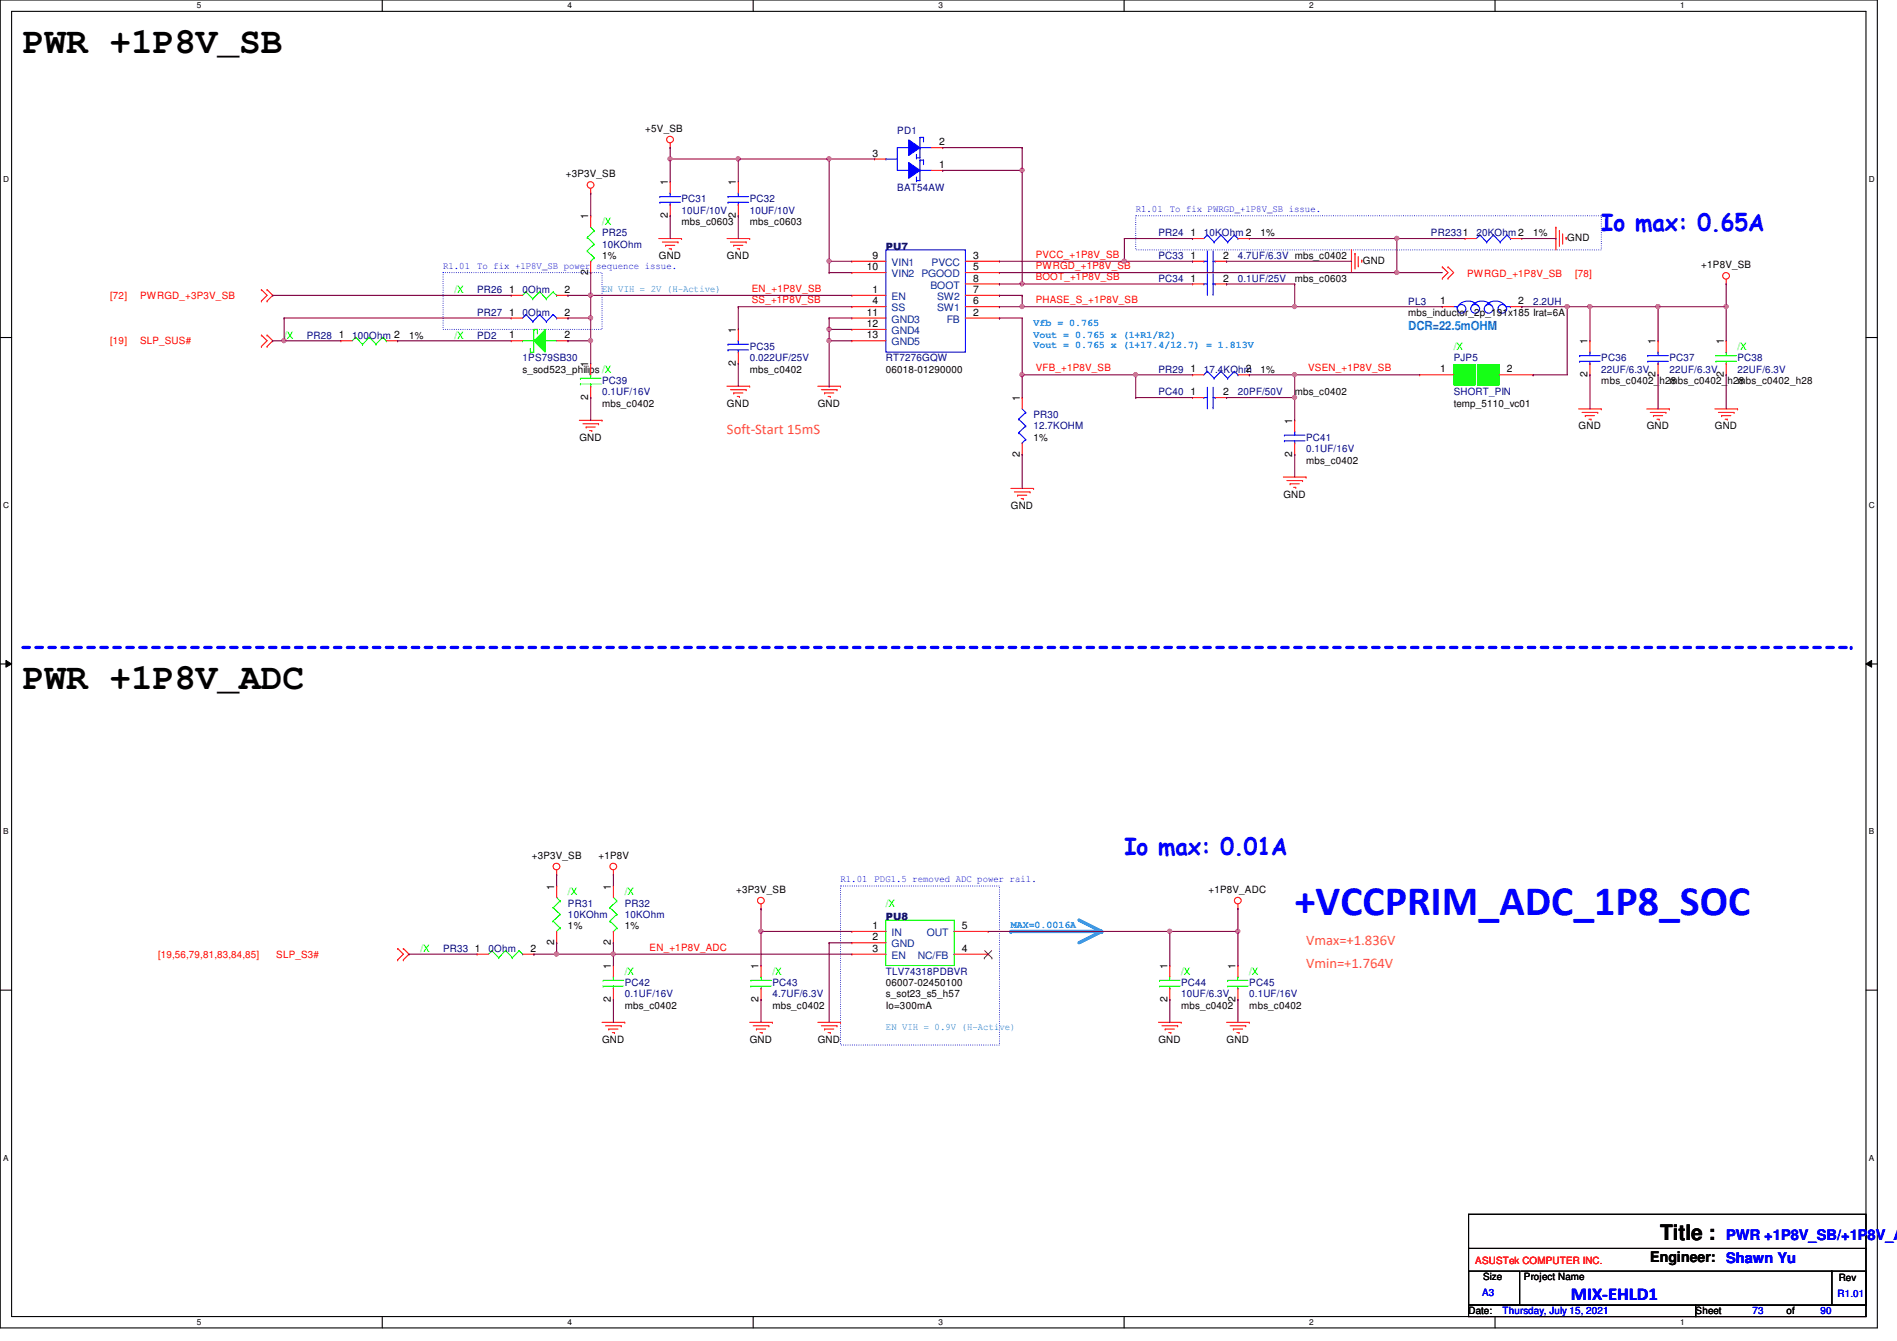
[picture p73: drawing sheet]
<svg xmlns="http://www.w3.org/2000/svg" width="297mm" height="210mm" viewBox="0 0 297 210" stroke-linecap="round" stroke-linejoin="round" font-family="sans-serif">
<defs><g id="words">
<text font-size="6.6" fill="#00f" x="202.7" y="143.2">+VCCPRIM_ADC_1P8_SOC</text>
<g font-size="5.7">
<text x="3.6" y="8.3">PWR +1P8V_SB</text>
<text x="3.6" y="107.8">PWR +1P8V_ADC</text>
</g>
<g font-size="3.7" fill="#00f">
<text x="250.7" y="36.1">Io max: 0.65A</text>
<text x="176.1" y="133.9">Io max: 0.01A</text>
</g>
<text font-size="3.3" x="260" y="194.1">Title :</text>
<text font-size="2.8" fill="#00f" x="246" y="203.5">MIX-EHLD1</text>
<g font-size="2.3" fill="#ff8000">
<text x="113.8" y="67.9">Soft-Start 15mS</text>
<text x="204.5" y="148">Vmax=+1.836V</text>
<text x="204.5" y="151.5">Vmin=+1.764V</text>
</g>
<text font-size="2.3" x="258.4" y="197.5">Engineer:</text>
<g font-size="2.3" fill="#00f">
<text x="270.3" y="194.1">PWR +1P8V_SB/+1P8V_A</text>
<text x="270.3" y="197.7">Shawn Yu</text>
</g>
<text font-size="1.9" fill="#0080c0" x="220.5" y="51.6">DCR=22.5mOHM</text>
<g font-size="1.6">
<text x="101" y="20.7">+5V_SB</text>
<text x="147.1" y="22.7">2</text>
<text x="88.6" y="27.8">+3P3V_SB</text>
<text x="104.6" y="29" transform="rotate(-90 104.6 29)">1</text>
<text x="115.2" y="29" transform="rotate(-90 115.2 29)">1</text>
<text x="136.6" y="24.5">3</text>
<text x="147.1" y="26.3">1</text>
<text x="92.1" y="34.3" transform="rotate(-90 92.1 34.3)">1</text>
<text x="104.6" y="34.1" transform="rotate(-90 104.6 34.1)">2</text>
<text x="106.7" y="35.2">mbs_c0603</text>
<text x="115.2" y="34.1" transform="rotate(-90 115.2 34.1)">2</text>
<text x="117.4" y="35.2">mbs_c0603</text>
<text x="94.3" y="40.6">1%</text>
<text x="103.2" y="40.6">GND</text>
<text x="113.8" y="40.6">GND</text>
<text x="136.6" y="40.5">9</text>
<text x="152.4" y="40.5">3</text>
<text x="186.4" y="37">1</text>
<text x="186.4" y="40.5">1</text>
<text x="191.5" y="40.5">2</text>
<text x="197.4" y="37">1%</text>
<text x="213.4" y="41.3">GND</text>
<text x="240.1" y="37">1%</text>
<text x="245.4" y="37.7">GND</text>
<text x="266.4" y="42">+1P8V_SB</text>
<text x="79.7" y="45.8">1</text>
<text x="88.4" y="45.8">2</text>
<text x="92.1" y="43" transform="rotate(-90 92.1 43)">2</text>
<text x="135.7" y="42.3">10</text>
<text x="136.6" y="45.8">1</text>
<text x="136.6" y="47.6">4</text>
<text x="152.4" y="42.3">5</text>
<text x="152.4" y="47.6">6</text>
<text x="152.4" y="45.8">7</text>
<text x="152.4" y="44.1">8</text>
<text x="186.4" y="44.1">1</text>
<text x="191.5" y="44.1">2</text>
<text x="202.7" y="44.1">mbs_c0603</text>
<text x="225.5" y="47.6">1</text>
<text x="237.7" y="47.6">2</text>
<text x="53" y="53">1</text>
<text x="64" y="53">1%</text>
<text x="79.7" y="53">1</text>
<text x="79.7" y="49.4">1</text>
<text x="88.4" y="53">2</text>
<text x="88.4" y="49.4">2</text>
<text x="115.2" y="52.1" transform="rotate(-90 115.2 52.1)">1</text>
<text x="135.7" y="49.4">11</text>
<text x="135.7" y="51.2">12</text>
<text x="135.7" y="53">13</text>
<text x="152.4" y="49.4">2</text>
<text x="220.5" y="49.4">mbs_inductor_2p_191x185 Irat=6A</text>
<text x="248.6" y="53.9" transform="rotate(-90 248.6 53.9)">1</text>
<text x="259.2" y="53.9" transform="rotate(-90 259.2 53.9)">1</text>
<text x="269.9" y="53.9" transform="rotate(-90 269.9 53.9)">1</text>
<text x="81.8" y="58.3">s_sod523_philips /X</text>
<text x="92.1" y="57.4" transform="rotate(-90 92.1 57.4)">1</text>
<text x="115.2" y="57.2" transform="rotate(-90 115.2 57.2)">2</text>
<text x="117.4" y="58.3">mbs_c0402</text>
<text x="138.7" y="58.3">06018-01290000</text>
<text x="186.4" y="58.3">1</text>
<text x="195.1" y="58.3">2</text>
<text x="197.4" y="58.3">1%</text>
<text x="225.5" y="58.3">1</text>
<text x="236" y="58.3">2</text>
<text x="248.6" y="59" transform="rotate(-90 248.6 59)">2</text>
<text x="259.2" y="59" transform="rotate(-90 259.2 59)">2</text>
<text x="269.9" y="59" transform="rotate(-90 269.9 59)">2</text>
<text x="92.1" y="62.6" transform="rotate(-90 92.1 62.6)">2</text>
<text x="94.3" y="63.7">mbs_c0402</text>
<text x="113.8" y="63.7">GND</text>
<text x="128.1" y="63.7">GND</text>
<text x="159.7" y="62.8" transform="rotate(-90 159.7 62.8)">1</text>
<text x="186.4" y="61.8">1</text>
<text x="191.5" y="61.8">2</text>
<text x="202.7" y="61.9">mbs_c0402</text>
<text x="227.6" y="63.7">temp_5110_vc01</text>
<text x="250.7" y="60.1">mbs_c0402_h28</text>
<text x="261.4" y="60.1">mbs_c0402_h28</text>
<text x="272.1" y="60.1">mbs_c0402_h28</text>
<text x="90.7" y="69">GND</text>
<text x="159.7" y="71.5" transform="rotate(-90 159.7 71.5)">2</text>
<text x="161.8" y="69">1%</text>
<text x="202.3" y="71.5" transform="rotate(-90 202.3 71.5)">2</text>
<text x="202.3" y="66.3" transform="rotate(-90 202.3 66.3)">1</text>
<text x="247.2" y="67.2">GND</text>
<text x="257.8" y="67.2">GND</text>
<text x="268.5" y="67.2">GND</text>
<text x="201" y="77.9">GND</text>
<text x="204.5" y="72.6">mbs_c0402</text>
<text x="158.3" y="79.7">GND</text>
<text x="83.3" y="134.5">+3P3V_SB</text>
<text x="93.7" y="134.5">+1P8V</text>
<text x="86.8" y="139.2" transform="rotate(-90 86.8 139.2)">1</text>
<text x="95.7" y="139.2" transform="rotate(-90 95.7 139.2)">1</text>
<text x="115.3" y="139.8">+3P3V_SB</text>
<text x="189.2" y="139.8">+1P8V_ADC</text>
<text x="74.4" y="149">1</text>
<text x="83.1" y="149">2</text>
<text x="86.8" y="147.9" transform="rotate(-90 86.8 147.9)">2</text>
<text x="88.9" y="145.5">1%</text>
<text x="95.7" y="147.9" transform="rotate(-90 95.7 147.9)">2</text>
<text x="97.8" y="145.5">1%</text>
<text x="136.6" y="145.4">1</text>
<text x="136.6" y="147.2">2</text>
<text x="136.6" y="149">3</text>
<text x="150.6" y="149">4</text>
<text x="150.6" y="145.4">5</text>
<text x="95.7" y="151.7" transform="rotate(-90 95.7 151.7)">1</text>
<text x="118.8" y="151.7" transform="rotate(-90 118.8 151.7)">1</text>
<text x="138.7" y="154.3">06007-02450100</text>
<text x="182.8" y="151.7" transform="rotate(-90 182.8 151.7)">1</text>
<text x="193.5" y="151.7" transform="rotate(-90 193.5 151.7)">1</text>
<text x="95.7" y="156.8" transform="rotate(-90 95.7 156.8)">2</text>
<text x="97.8" y="157.9">mbs_c0402</text>
<text x="118.8" y="156.8" transform="rotate(-90 118.8 156.8)">2</text>
<text x="120.9" y="157.9">mbs_c0402</text>
<text x="138.7" y="156.1">s_sot23_s5_h57</text>
<text x="138.7" y="157.9">Io=300mA</text>
<text x="182.8" y="156.8" transform="rotate(-90 182.8 156.8)">2</text>
<text x="185" y="157.9">mbs_c0402</text>
<text x="193.5" y="156.8" transform="rotate(-90 193.5 156.8)">2</text>
<text x="195.6" y="157.9">mbs_c0402</text>
<text x="94.3" y="163.2">GND</text>
<text x="117.4" y="163.2">GND</text>
<text x="128.1" y="163.2">GND</text>
<text x="181.4" y="163.2">GND</text>
<text x="192.1" y="163.2">GND</text>
<text x="232.2" y="200.4">Size</text>
<text x="238.6" y="200.4">Project Name</text>
<text x="287.9" y="200.6">Rev</text>
<text x="230" y="205.7">Date:</text>
<text x="265.5" y="205.7">Sheet</text>
<text x="279.7" y="205.7">of</text>
</g>
<g font-size="1.6" fill="#000080">
<text x="140.5" y="21">PD1</text>
<text x="140.5" y="29.9">BAT54AW</text>
<text x="106.7" y="31.7">PC31</text>
<text x="106.7" y="33.4">10UF/10V</text>
<text x="117.4" y="31.7">PC32</text>
<text x="117.4" y="33.4">10UF/10V</text>
<text x="94.3" y="37">PR25</text>
<text x="94.3" y="38.8">10KOhm</text>
<text x="138.7" y="39.1">PU7</text>
<text x="181.4" y="37">PR24</text>
<text x="181.4" y="40.6">PC33</text>
<text x="188.5" y="37">10KOhm 2</text>
<text x="193.8" y="40.6">4.7UF/6.3V mbs_c0402</text>
<text x="224.1" y="37">PR2331</text>
<text x="231.2" y="37">20KOhm 2</text>
<text x="74.7" y="45.9">PR26</text>
<text x="81.8" y="45.9">0Ohm</text>
<text x="181.4" y="44.1">PC34</text>
<text x="193.8" y="44.1">0.1UF/25V</text>
<text x="220.5" y="47.7">PL3</text>
<text x="240.1" y="47.7">2.2UH</text>
<text x="48" y="53">PR28</text>
<text x="55.2" y="53">100Ohm 2</text>
<text x="74.7" y="53">PD2</text>
<text x="74.7" y="49.4">PR27</text>
<text x="81.8" y="49.4">0Ohm</text>
<text x="81.8" y="56.6">1PS79SB30</text>
<text x="117.4" y="54.8">PC35</text>
<text x="117.4" y="56.6">0.022UF/25V</text>
<text x="138.7" y="56.6">RT7276GQW</text>
<text x="181.4" y="58.3">PR29</text>
<text x="188.5" y="58.3">17.4KOhm</text>
<text x="227.6" y="56.6">PJP5</text>
<text x="250.7" y="56.6">PC36</text>
<text x="250.7" y="58.3">22UF/6.3V</text>
<text x="261.4" y="56.6">PC37</text>
<text x="261.4" y="58.3">22UF/6.3V</text>
<text x="272.1" y="56.6">PC38</text>
<text x="272.1" y="58.3">22UF/6.3V</text>
<text x="94.3" y="60.1">PC39</text>
<text x="94.3" y="61.9">0.1UF/16V</text>
<text x="161.8" y="65.4">PR30</text>
<text x="181.4" y="61.9">PC40</text>
<text x="193.8" y="61.9">20PF/50V</text>
<text x="227.6" y="61.9">SHORT_PIN</text>
<text x="161.8" y="67.2">12.7KOHM</text>
<text x="204.5" y="69">PC41</text>
<text x="204.5" y="70.8">0.1UF/16V</text>
<text x="88.9" y="141.9">PR31</text>
<text x="88.9" y="143.7">10KOhm</text>
<text x="97.8" y="141.9">PR32</text>
<text x="97.8" y="143.7">10KOhm</text>
<text x="138.7" y="144">PU8</text>
<text x="69.4" y="149">PR33</text>
<text x="76.5" y="149">0Ohm</text>
<text x="97.8" y="154.3">PC42</text>
<text x="120.9" y="154.3">PC43</text>
<text x="138.7" y="152.6">TLV74318PDBVR</text>
<text x="185" y="154.3">PC44</text>
<text x="195.6" y="154.3">PC45</text>
<text x="97.8" y="156.1">0.1UF/16V</text>
<text x="120.9" y="156.1">4.7UF/6.3V</text>
<text x="185" y="156.1">10UF/6.3V</text>
<text x="195.6" y="156.1">0.1UF/16V</text>
</g>
<g font-size="1.6" fill="#0f0">
<text x="94.3" y="35.2">/X</text>
<text x="71.2" y="45.9">/X</text>
<text x="44.5" y="53">/X</text>
<text x="71.2" y="53">/X</text>
<text x="227.6" y="54.8">/X</text>
<text x="272.1" y="54.8">/X</text>
<text x="88.9" y="140.1">/X</text>
<text x="97.8" y="140.1">/X</text>
<text x="138.7" y="141.9">/X</text>
<text x="65.8" y="149">/X</text>
<text x="97.8" y="152.6">/X</text>
<text x="120.9" y="152.6">/X</text>
<text x="185" y="152.6">/X</text>
<text x="195.6" y="152.6">/X</text>
</g>
<g font-size="1.6" fill="#00f">
<text x="177.8" y="33.2">R1.01</text>
<text x="183.2" y="33.2">To fix PWRGD_+1P8V_SB issue.</text>
<text x="69.4" y="42.1">R1.01</text>
<text x="74.7" y="42.1">To fix +1P8V_SB power sequence issue.</text>
<text x="131.6" y="138.1">R1.01</text>
<text x="136.9" y="138.1">PDG1.5 removed ADC power rail.</text>
<text x="232.1" y="202.9">A3</text>
<text x="287.7" y="203.1">R1.01</text>
<text x="235.3" y="205.7">Thursday, July 15, 2021</text>
<text x="274.4" y="205.7">73</text>
<text x="285.1" y="205.7">90</text>
</g>
<g font-size="1.6" fill="#004080">
<text x="139.6" y="41.6">VIN1</text>
<text x="145.9" y="41.6">PVCC</text>
<text x="139.6" y="46.9">EN</text>
<text x="139.6" y="43.4">VIN2 PGOOD</text>
<text x="145.7" y="45.2">BOOT</text>
<text x="146.7" y="46.9">SW2</text>
<text x="139.6" y="48.7">SS</text>
<text x="139.6" y="50.5">GND3</text>
<text x="139.6" y="52.3">GND4</text>
<text x="146.7" y="48.7">SW1</text>
<text x="148.2" y="50.5">FB</text>
<text x="139.6" y="54.1">GND5</text>
<text x="139.6" y="146.5">IN</text>
<text x="139.6" y="148.3">GND</text>
<text x="145.1" y="146.5">OUT</text>
<text x="139.6" y="150.1">EN</text>
<text x="143.7" y="150.1">NC/FB</text>
</g>
<g font-size="1.6" fill="#f00">
<text x="162.2" y="40.3">PVCC_+1P8V_SB</text>
<text x="17.3" y="46.8">[72]</text>
<text x="21.9" y="46.8">PWRGD_+3P3V_SB</text>
<text x="117.7" y="47.5">SS_+1P8V_SB</text>
<text x="117.7" y="45.7">EN_+1P8V_SB</text>
<text x="162.2" y="47.5">PHASE_S_+1P8V_SB</text>
<text x="162.2" y="42.1">PWRGD_+1P8V_SB</text>
<text x="162.2" y="43.9">BOOT_+1P8V_SB</text>
<text x="229.7" y="43.4">PWRGD_+1P8V_SB</text>
<text x="246.6" y="43.4">[78]</text>
<text x="17.3" y="53.9">[19]</text>
<text x="21.9" y="53.9">SLP_SUS#</text>
<text x="162.2" y="58.1">VFB_+1P8V_SB</text>
<text x="204.8" y="58.1">VSEN_+1P8V_SB</text>
<text x="24.8" y="149.9">[19,56,79,81,83,84,85]</text>
<text x="43.3" y="149.9">SLP_S3#</text>
<text x="101.7" y="148.8">EN_+1P8V_ADC</text>
<text x="231" y="197.9">ASUSTek COMPUTER INC.</text>
</g>
<g font-size="1.6" fill="#0080ff">
<text x="94.3" y="45.7">EN VIH = 2V (H-Active)</text>
<text x="161.8" y="51.1">Vfb = 0.765</text>
<text x="161.8" y="52.8">Vout = 0.765 x (1+R1/R2)</text>
<text x="161.8" y="54.4">Vout = 0.765 x (1+17.4/12.7) = 1.813V</text>
<text x="158.3" y="145.3">MAX=0.0016A</text>
<text x="138.7" y="161.2">EN VIH = 0.9V (H-Active)</text>
</g>
<g font-size="1.3">
<text x="30.8" y="1.3">5</text>
<text x="88.9" y="1.3">4</text>
<text x="146.9" y="1.3">3</text>
<text x="205" y="1.3">2</text>
<text x="263.1" y="1.3">1</text>
<text x=".5" y="28.4">D</text>
<text x="292.6" y="28.4">D</text>
<text x=".5" y="79.5">C</text>
<text x="292.6" y="79.5">C</text>
<text x=".5" y="130.6">B</text>
<text x="292.6" y="130.6">B</text>
<text x=".5" y="181.7">A</text>
<text x="292.6" y="181.7">A</text>
<text x="30.8" y="207.4">5</text>
<text x="88.9" y="207.4">4</text>
<text x="146.9" y="207.4">3</text>
<text x="205" y="207.4">2</text>
<text x="263.1" y="207.4">1</text>
</g>
</g></defs>
<path d="M0 0h294v207.9h-294zM1.8 1.8h290.4v204.3h-290.4z" fill="none" stroke="#000" stroke-width=".17"/>
<g fill="#fff">
<path d="M30.8 .2h.7v1.4h-.7z"/>
<path d="M30.8 206.2h.7v1.4h-.7z"/>
</g>
<path d="M59.9 0v1.8M59.9 206.1v1.8" fill="none" stroke="#000" stroke-width=".17"/>
<g fill="#fff">
<path d="M88.9 .2h.6v1.4h-.6z"/>
<path d="M88.9 206.2h.6v1.4h-.6z"/>
</g>
<path d="M117.9 0v1.8M117.9 206.1v1.8" fill="none" stroke="#000" stroke-width=".17"/>
<g fill="#fff">
<path d="M146.9 .2h.7v1.4h-.7z"/>
<path d="M146.9 206.2h.7v1.4h-.7z"/>
</g>
<path d="M176 0v1.8M176 206.1v1.8" fill="none" stroke="#000" stroke-width=".17"/>
<g fill="#fff">
<path d="M205 .2h.7v1.4h-.7z"/>
<path d="M205 206.2h.7v1.4h-.7z"/>
</g>
<path d="M234.1 0v1.8M234.1 206.1v1.8" fill="none" stroke="#000" stroke-width=".17"/>
<g fill="#fff">
<path d="M263.1 .2h.7v1.4h-.7z"/>
<path d="M263.1 206.2h.7v1.4h-.7z"/>
<path d="M.5 27.3h.9v1.4h-.9z"/>
<path d="M292.6 27.3h.9v1.4h-.9z"/>
<path d="M.5 78.4h.9v1.4h-.9z"/>
<path d="M292.6 78.4h.9v1.4h-.9z"/>
</g>
<path d="M0 52.8h1.8M292.2 52.8h1.8" fill="none" stroke="#000" stroke-width=".17"/>
<g fill="#fff">
<path d="M.5 129.5h.8v1.4h-.8z"/>
<path d="M292.6 129.5h.9v1.4h-.9z"/>
</g>
<path d="M0 103.9h1.8M292.2 103.9h1.8" fill="none" stroke="#000" stroke-width=".17"/>
<path d="M.9 103.4l.9 .5-.9 .5zM292.2 103.9l.9-.5v1z" fill="#000"/>
<path d="M.9 103.4l.9 .5-.9 .5zM292.2 103.9l.9-.5v1z" fill="none" stroke="#000" stroke-width=".16"/>
<g fill="#fff">
<path d="M.5 180.5h.8v1.4h-.8z"/>
<path d="M292.6 180.5h.9v1.4h-.9z"/>
</g>
<path d="M0 155h1.8M292.2 155h1.8" fill="none" stroke="#000" stroke-width=".17"/>
<path d="M158.3 145.8h14.2" fill="none" stroke="#0080ff" stroke-width=".51"/>
<circle cx="158.3" cy="145.8" r=".25" fill="#0080ff"/>
<path d="M168.9 144l3.6 1.8" fill="none" stroke="#0080ff" stroke-width=".51"/>
<circle cx="172.5" cy="145.8" r=".25" fill="#0080ff"/>
<path d="M172.5 145.8l-3.6 1.8" fill="none" stroke="#0080ff" stroke-width=".51"/>
<circle cx="172.5" cy="145.8" r=".25" fill="#0080ff"/>
<path d="M3.6 101.3h286.3" fill="none" stroke="#00f" stroke-width=".51" stroke-dasharray="1 1"/>
<circle cx="289.9" cy="101.3" r=".25" fill="#00f" stroke-dasharray="1 1"/>
<path d="M177.8 33.8h72.9v5.3h-72.9zM69.4 42.7h24.9v8.9h-24.9zM131.6 138.7h24.9v24.9h-24.9z" fill="none" stroke="#00f" stroke-width=".17" stroke-dasharray="0 .3"/>
<g fill="none" stroke="#f00" stroke-width=".17">
<path d="M92.5 30.2h.1M92.5 29.5v.7M103.2 37.3h3.5M103.7 37.9h2.5M104.2 38.4h.1M104.2 38.4h1.5M104.8 38.9h.3M104.9 23.1h.1M104.9 22.4v.7M105.1 38.9h.1M106.2 37.9h.1M106.7 37.3h.1"/>
<path d="M113.8 37.3h3.6M114.4 37.9h2.4M114.9 38.4h.1M114.9 38.4h1.4M115.4 38.9h.4M115.8 38.9h.1M116.8 37.9h.1M117.4 37.3h.1M211.6 39.1h.1M211.6 39.1v3.6M212.2 39.7h.1M212.2 39.7v2.4"/>
<path d="M243.6 35.6h.1M243.6 35.6v3.5M244.2 36.1h.1M244.2 36.1v2.5M244.7 38.1h.1M244.7 36.6v1.5M245.2 37.2h.1M245.2 37.2v.3M40.9 47.1h.1M40.9 45.3h.1M40.9 54.2h.1M40.9 52.5h.1"/>
<path d="M40.9 45.3l.9 .9-.9 .9M40.9 52.5l.9 .8-.9 .9M41.8 45.3h.1M41.8 47.1h.1M41.8 52.5h.1M41.8 54.2h.1M41.8 45.3l.9 .9-.9 .9M41.8 52.5l.9 .8-.9 .9M212.7 41.6h.1M212.7 40.2v1.4M213.2 40.7h.1M213.2 40.7v.4"/>
<path d="M225.8 41.8h.1M225.8 43.6h.1M225.8 41.8l.9 .9-.9 .9M226.7 41.8h.1M226.7 43.6h.1M226.7 41.8l.9 .9-.9 .9M270.3 44.4h.1M270.3 43.7v.7M90.7 65.8h3.6M91.3 66.3h2.4M91.8 66.8h.1M91.8 66.8h1.4"/>
<path d="M92.3 67.4h.4M92.7 67.4h.1M93.7 66.3h.1M94.3 65.8h.1M113.8 60.5h3.6M114.4 61h2.4M114.9 61.5h.1M114.9 61.5h1.4M115.4 62.1h.4M115.8 62.1h.1M116.8 61h.1M117.4 60.5h.1"/>
<path d="M128.1 60.5h3.5M128.6 61h2.5M129.1 61.5h.1M129.1 61.5h1.5M129.7 62.1h.3M130 62.1h.1M131.1 61h.1M131.6 60.5h.1M158.3 76.5h3.5M158.8 77h2.5M159.3 77.5h.1M159.3 77.5h1.5"/>
<path d="M159.9 78.1h.3M160.2 78.1h.1M161.3 77h.1M161.8 76.5h.1M201 74.7h3.5M201.5 75.2h2.5M202 75.7h.1M202 75.7h1.5M202.6 76.3h.3M202.9 76.3h.1M204 75.2h.1M204.5 74.7h.1"/>
<path d="M247.2 64h3.5M247.7 64.6h2.5M248.2 65.1h.1M248.2 65.1h1.5M248.8 65.6h.3M249.1 65.6h.1M250.2 64.6h.1M250.7 64h.1M257.8 64h3.6M258.4 64.6h2.5M258.9 65.1h.1M258.9 65.1h1.4"/>
<path d="M259.5 65.6h.3M259.8 65.6h.1M260.9 64.6h.1M261.4 64h.1M268.5 64h3.6M269.1 64.6h2.4M269.6 65.1h.1M269.6 65.1h1.4M270.1 65.6h.4M270.5 65.6h.1M271.5 64.6h.1M272.1 64h.1"/>
<path d="M87.2 136.9h.1M87.2 136.2v.7M96.1 136.9h.1M96.1 136.2v.7M62.3 150.2h.1M62.3 148.5h.1M62.3 148.5l.9 .9-.9 .8M63.2 148.5h.1M63.2 150.2h.1M63.2 148.5l.8 .9-.8 .8M119.2 142.2h.1M119.2 141.5v.7"/>
<path d="M193.8 142.2h.1M193.8 141.5v.7M94.3 160h3.5M94.8 160.6h2.5M95.3 161.1h.1M95.3 161.1h1.5M95.9 161.6h.3M96.2 161.6h.1M97.3 160.6h.1M97.8 160h.1M117.4 160h3.5M117.9 160.6h2.5"/>
<path d="M118.4 161.1h.1M118.4 161.1h1.5M119 161.6h.3M119.3 161.6h.1M120.4 160.6h.1M120.9 160h.1M128.1 160h3.5M128.6 160.6h2.5M129.1 161.1h.1M129.1 161.1h1.5M129.7 161.6h.3M130 161.6h.1"/>
<path d="M131.1 160.6h.1M131.6 160h.1M181.4 160h3.6M181.9 160.6h2.5M182.5 161.1h.1M182.5 161.1h1.4M183 161.6h.3M183.3 161.6h.1M184.4 160.6h.1M185 160h.1M192.1 160h3.5M192.6 160.6h2.5"/>
<path d="M193.1 161.1h.1M193.1 161.1h1.5M193.7 161.6h.3M194 161.6h.1M195.1 160.6h.1M195.6 160h.1"/>
<circle cx="92.5" cy="29" r=".52"/>
<circle cx="104.9" cy="21.8" r=".52"/>
<circle cx="270.3" cy="43.2" r=".52"/>
<circle cx="87.1" cy="135.6" r=".52"/>
<circle cx="96" cy="135.6" r=".52"/>
<circle cx="119.1" cy="141" r=".52"/>
<circle cx="193.8" cy="141" r=".52"/>
</g>
<path d="M230 190.1h62.2v14.2h-62.2zM230 199h8v5.3h-8zM230 195.4h62.2M238.1 199h48.7M286.8 199h5.4v5.3h-5.4zM286.8 199h.1M292.2 195.4h.1M230 204.3h35.5v1.8h-35.5zM265.5 204.3h26.7v1.8h-26.7z" fill="none" stroke="#000" stroke-width=".17"/>
<path d="M144.1 23.1h.1M144.1 23.1h1.7" fill="none" stroke="#00f" stroke-width=".17"/>
<path d="M142.3 25.4l1.8 1.3-1.8 1.2z" fill-rule="evenodd" fill="#00f"/>
<path d="M142.3 25.4l1.8 1.3-1.8 1.2z" fill="none" stroke="#00f" stroke-width=".17"/>
<path d="M142.3 21.9l1.8 1.2-1.8 1.2z" fill-rule="evenodd" fill="#00f"/>
<g fill="none" stroke="#00f" stroke-width=".17">
<path d="M114 30.8h.1M114 31.7h.1M114 30.8h3.2M114 31.7h3.2M115.6 30.2h.1M115.6 32h.1M115.6 30.2v.6M115.6 31.7v.3M138.7 24.9h.1M138.7 24.9h1.8M142.3 21.9l1.8 1.2-1.8 1.2zM142.3 23.1h-1.8v3.6h1.8"/>
<path d="M143.5 27.7h.1M143.5 28.3h.1M143.5 24.2h.1M143.5 24.7h.1M143.5 24.2v.5M143.5 27.7v.6M144.1 26.7h.1M144.1 25.1h.1M144.1 21.5h.1M144.1 26.7h1.7M144.1 21.5v3.2h-.6M144.1 25.1v3.2h-.6"/>
<path d="M144.1 25.1h.5M144.1 21.5h.5M144.6 25.1h.1M144.6 25.6h.1M144.6 21.5h.1M144.6 22.1h.1M144.6 21.5v.6M144.6 25.1v.5M231.7 36.8h.1M231.7 36.8l1.1 1.1M231.7 36.8l-.5 .5M232.8 37.9h.1"/>
<path d="M233.8 36.8h.1M233.8 36.8l1.1 1.1M233.8 36.8l-1 1.1M234.9 37.9h.1M236 36.8h.1M236 36.8l.5 .5M236 36.8l-1.1 1.1M236.5 37.3h.1M114 53.9h.1M114 54.8h.1M114 53.9h3.2M114 54.8h3.2"/>
<path d="M115.6 53.3h.1M115.6 55.1h.1M115.6 53.3v.6M115.6 54.8v.3M189.1 58.1h.1M189.1 58.1l1 1.1M189.1 58.1l-.6 .6M190.1 59.2h.1M191.2 58.1h.1M191.2 58.1l1 1.1M191.2 58.1l-1.1 1.1M192.2 59.2h.1"/>
<path d="M193.3 58.1h.1M193.3 58.1l.5 .6M193.3 58.1l-1.1 1.1M193.8 58.7h.1M188.5 62.2h.1M188.5 62.2h.6M189.1 63.8h.1M189.1 60.6v3.2M189.9 63.8h.1M189.9 60.6v3.2M189.9 62.2h.4M190.3 62.2h.1"/>
<path d="M201.1 68.1h.1M201.1 69h.1M201.1 68.1h3.2M201.1 69h3.2M202.7 67.6h.1M202.7 69.3h.1M202.7 67.6v.5M202.7 69v.3"/>
</g>
<g fill="none" stroke="#f00" stroke-width=".17">
<path d="M115.6 28.4h.1M115.6 33.8h.1M115.6 28.4v1.8M115.6 32v1.8M136.9 24.9h.1M136.9 24.9h1.8M145.8 26.7h1.8M145.8 23.1h1.8M147.6 26.7h.1M147.6 23.1h.1M229.4 37.3h.1M229.4 37.3h1.8"/>
<path d="M236.5 37.3h1.8M238.3 37.3h.1M115.6 51.6h.1M115.6 56.9h.1M115.6 51.6v1.7M115.6 55.1v1.8M186.7 58.7h.1M186.7 58.7h1.8M193.8 58.7h1.8M195.6 58.7h.1M186.7 62.2h.1M186.7 62.2h1.8"/>
<path d="M190.3 62.2h1.8M192.1 62.2h.1M202.7 65.8h.1M202.7 71.1h.1M202.7 65.8v1.8M202.7 69.3v1.8M96.1 138.7h.1M96.1 138.7v1.8M74.7 149.4h.1M74.7 149.4h1.8M81.8 149.4h1.8M83.6 149.4h.1"/>
<path d="M96.1 147.6h.1M96.1 145.8v1.8M119.2 151.1h.1M119.2 156.5h.1M119.2 151.1v1.8M119.2 154.7v1.8M133.4 145.8h.1M133.4 147.6h.1M133.4 149.4h.1M133.4 145.8h5.3M133.4 147.6h5.3M133.4 149.4h5.3"/>
<path d="M149.4 145.8h5.3M149.4 149.4h5.3M154.7 149.4h.1M154.7 145.8h.1M183.2 151.1h.1M183.2 156.5h.1M183.2 151.1v1.8M183.2 154.7v1.8"/>
</g>
<g fill="none" stroke="#0f0" stroke-width=".17">
<path d="M77 148.8h.1M77 148.8l1.1 1.1M77 148.8l-.5 .6M78.1 149.9h.1M79.2 148.8h.1M79.2 148.8l1 1.1M79.2 148.8l-1.1 1.1M80.2 149.9h.1M81.3 148.8h.1M81.3 148.8l.5 .6M81.3 148.8l-1.1 1.1M81.8 149.4h.1"/>
<path d="M95.5 144.2h.1M95.5 142.1h.1M95.5 144.2l1.1 1M95.5 142.1l1.1 1M96.1 145.8h.1M96.1 140.5l.5 .5M96.6 145.2h.1M96.6 141h.1M96.6 143.1h.1M96.6 145.2l-.5 .6M96.6 143.1l-1.1 1.1M96.6 141l-1.1 1.1"/>
<path d="M117.6 153.5h.1M117.6 154.3h.1M117.6 153.5h3.2M117.6 154.3h3.2M119.2 152.9h.1M119.2 154.7h.1M119.2 152.9v.6M119.2 154.3v.4M138.7 144h10.7v7.1h-10.7zM181.6 153.5h.1M181.6 154.3h.1M181.6 153.5h3.2"/>
<path d="M181.6 154.3h3.2M183.2 152.9h.1M183.2 154.7h.1M183.2 152.9v.6M183.2 154.3v.4"/>
</g>
<path d="M154.1 149.9h.1M154.2 148.8l1.1 1.1M155.3 148.8l-1.2 1.1M155.3 149.9h.1" fill="none" stroke="#804000" stroke-width=".16"/>
<path d="M83.6 53.3l1.8-1.7v3.5z" fill="#0f0"/>
<g fill="none" stroke="#0f0" stroke-width=".17">
<path d="M81.8 53.3h.1M81.8 53.3h1.8M83.1 55.1h.1M83.1 54.6h.1M83.1 54.6v.5M83.6 53.3l1.8-1.7v3.5zM83.6 51.6h.1M83.6 51.6v3.5h-.5M83.6 51.6h.6M84.2 51.6h.1M84.2 52.1h.1M84.2 51.6v.5"/>
<path d="M85.4 53.3h.1M85.4 53.3h1.8M94.4 153.5h.1M94.4 154.3h.1M94.4 153.5h3.3M94.4 154.3h3.3M96.1 152.9h.1M96.1 154.7h.1M96.1 152.9v.6M96.1 154.3v.4"/>
</g>
<g fill="none" stroke="#f00" stroke-width=".17">
<path d="M104.9 28.4h.1M104.9 33.8h.1M104.9 28.4v1.8M104.9 32v1.8M80 53.3h.1M80 53.3h1.8M87.2 53.3h1.7M88.9 53.3h.1M249 53.3h.1M249 58.7h.1M249 53.3v1.8M249 56.9v1.8"/>
<path d="M96.1 151.1h.1M96.1 156.5h.1M96.1 151.1v1.8M96.1 154.7v1.8"/>
</g>
<g fill="none" stroke="#00f" stroke-width=".17">
<path d="M103.3 30.8h.1M103.3 31.7h.1M103.3 30.8h3.2M103.3 31.7h3.2M104.9 30.2h.1M104.9 32h.1M104.9 30.2v.6M104.9 31.7v.3M247.3 55.7h.1M247.3 56.6h.1M247.3 55.7h3.3M247.3 56.6h3.3"/>
<path d="M249 55.1h.1M249 56.9h.1M249 55.1v.6M249 56.6v.3"/>
</g>
<path d="M227.6 57.1h3.4v3.2h-3.4z" fill-rule="evenodd" fill="#0f0"/>
<path d="M227.6 57.1h3.4v3.2h-3.4z" fill="none" stroke="#0f0" stroke-width=".17"/>
<path d="M231.3 57.1h3.4v3.2h-3.4z" fill-rule="evenodd" fill="#0f0"/>
<g fill="none" stroke="#0f0" stroke-width=".17">
<path d="M91.9 39.3h.1M91.9 37.2h.1M91.9 39.3l1.1 1M91.9 37.2l1.1 1M92.5 35.6l.5 .5M93 36.1h.1M93 38.2h.1M93 38.2l-1.1 1.1M93 36.1l-1.1 1.1M55.7 52.8h.1M55.7 52.8l1.1 1.1M55.7 52.8l-.5 .5"/>
<path d="M56.8 53.9h.1M57.8 52.8h.1M57.8 52.8l1.1 1.1M57.8 52.8l-1 1.1M58.9 53.9h.1M59.9 52.8h.1M59.9 52.8l.6 .5M59.9 52.8l-1 1.1M60.5 53.3h.1M82.4 45.7h.1M82.4 45.7l1 1.1M82.4 45.7l-.6 .5"/>
<path d="M83.4 46.8h.1M84.5 45.7h.1M84.5 45.7l1.1 1.1M84.5 45.7l-1.1 1.1M85.6 46.8h.1M86.6 45.7h.1M86.6 45.7l.6 .5M86.6 45.7l-1 1.1M87.2 46.2h.1M90.9 59.2h.1M90.9 59.2h3.2M92.5 40.9h.1"/>
<path d="M92.5 58.7h.1M92.5 58.7v.5M93 40.3h.1M93 40.3l-.5 .6M231.3 57.1h3.4v3.2h-3.4zM268.7 55.7h.1M268.7 56.6h.1M268.7 55.7h3.2M268.7 56.6h3.2M270.3 55.1h.1M270.3 56.9h.1M270.3 55.1v.6"/>
<path d="M270.3 56.6v.3M90.9 60.1h.1M90.9 60.1h3.2M92.5 60.5h.1M92.5 60.1v.4M86.6 144.2h.1M86.6 142.1h.1M86.6 144.2l1.1 1M86.6 142.1l1.1 1M87.2 145.8h.1M87.2 140.5l.5 .5M87.7 145.2h.1"/>
<path d="M87.7 141h.1M87.7 143.1h.1M87.7 145.2l-.5 .6M87.7 143.1l-1.1 1.1M87.7 141l-1.1 1.1M192.2 153.5h.1M192.2 154.3h.1M192.2 153.5h3.2M192.2 154.3h3.2M193.8 152.9h.1M193.8 154.7h.1M193.8 152.9v.6"/>
<path d="M193.8 154.3v.4"/>
</g>
<g fill="none" stroke="#f00" stroke-width=".17">
<path d="M92.5 33.8h.1M92.5 33.8v1.8M186.7 37.3h.1M186.7 37.3h1.8M193.8 37.3h1.8M195.6 37.3h.1M53.4 53.3h.1M53.4 53.3h1.8M60.5 53.3h1.8M62.3 53.3h.1M80 49.8h.1M80 46.2h.1"/>
<path d="M80 49.8h1.8M80 46.2h1.8M87.2 49.8h1.7M87.2 46.2h1.7M88.9 49.8h.1M88.9 46.2h.1M92.5 42.7h.1M92.5 56.9h.1M92.5 40.9v1.8M92.5 56.9v1.8M133.4 46.2h.1M133.4 48h.1"/>
<path d="M133.4 40.9h.1M133.4 42.7h.1M133.4 49.8h.1M133.4 51.6h.1M133.4 53.3h.1M133.4 53.3h5.3M133.4 48h5.3M133.4 49.8h5.3M133.4 40.9h5.3M133.4 46.2h5.3M133.4 42.7h5.3M133.4 51.6h5.3"/>
<path d="M151.2 44.4h5.3M151.2 48h5.3M151.2 49.8h5.3M151.2 40.9h5.3M151.2 46.2h5.3M151.2 42.7h5.3M156.5 49.8h.1M156.5 40.9h.1M156.5 42.7h.1M156.5 48h.1M156.5 46.2h.1M156.5 44.4h.1"/>
<path d="M186.7 44.4h.1M186.7 40.9h.1M186.7 44.4h1.8M186.7 40.9h1.8M190.3 44.4h1.8M190.3 40.9h1.8M192.1 44.4h.1M192.1 40.9h.1M222.3 58.7h.1M222.3 58.7h5.3M225.8 48h.1M225.8 48h1.8"/>
<path d="M234.7 58.7h5.4M236.5 48h1.8M238.3 48h.1M240.1 58.7h.1M259.6 53.3h.1M259.6 58.7h.1M259.6 53.3v1.8M259.6 56.9v1.8M270.3 53.3h.1M270.3 58.7h.1M270.3 53.3v1.8M270.3 56.9v1.8"/>
<path d="M92.5 62.2h.1M92.5 60.5v1.7M160.1 62.2h.1M160.1 71.1h.1M160.1 62.2v1.8M160.1 69.3v1.8M87.2 138.7h.1M87.2 138.7v1.8M87.2 147.6h.1M87.2 145.8v1.8M193.8 151.1h.1M193.8 156.5h.1"/>
<path d="M193.8 151.1v1.8M193.8 154.7v1.8"/>
</g>
<g fill="none" stroke="#00f" stroke-width=".17">
<path d="M138.7 39.1h12.5v16h-12.5zM189.1 36.8h.1M189.1 36.8l1 1.1M189.1 36.8l-.6 .5M189.1 39.3v3.2M189.9 39.3v3.2M190.1 37.9h.1M191.2 36.8h.1M191.2 36.8l1 1.1M191.2 36.8l-1.1 1.1M192.2 37.9h.1M193.3 36.8h.1"/>
<path d="M193.3 36.8l.5 .5M193.3 36.8l-1.1 1.1M193.8 37.3h.1M82.4 49.2h.1M82.4 49.2l1 1.1M82.4 49.2l-.6 .6M83.4 50.3h.1M84.5 49.2h.1M84.5 49.2l1.1 1.1M84.5 49.2l-1.1 1.1M85.6 50.3h.1M86.6 49.2h.1"/>
<path d="M86.6 49.2l.6 .6M86.6 49.2l-1 1.1M87.2 49.8h.1M188.5 44.4h.1M188.5 40.9h.1M188.5 44.4h.6M188.5 40.9h.6M189.1 46.1h.1M189.1 42.5h.1M189.1 42.8v3.3M189.9 46.1h.1M189.9 42.5h.1"/>
<path d="M189.9 42.8v3.3M189.9 44.4h.4M189.9 40.9h.4M190.3 44.4h.1M190.3 40.9h.1M227.6 48h.6M228.2 48h.1M228.3 47.9a1.95 1.95 0 0 1 3.1 0M230.5 47.9a1.99 1.99 0 0 1 3.1 0M232.6 47.9a1.95 1.95 0 0 1 3.1 0M235.8 48h.7M236.5 48h.1"/>
<path d="M258 55.7h.1M258 56.6h.1M258 55.7h3.2M258 56.6h3.2M259.6 55.1h.1M259.6 56.9h.1M259.6 55.1v.6M259.6 56.6v.3M159.5 67.7h.1M159.5 65.6h.1M159.5 67.7l1.1 1.1M159.5 65.6l1.1 1.1"/>
<path d="M160.1 69.3h.1M160.1 64l.5 .6M160.6 68.8h.1M160.6 64.6h.1M160.6 66.7h.1M160.6 68.8l-.5 .5M160.6 66.7l-1.1 1M160.6 64.6l-1.1 1"/>
<circle cx="228.9" cy="48.3" r=".68"/>
<circle cx="231" cy="48.3" r=".69"/>
<circle cx="233.1" cy="48.3" r=".69"/>
<circle cx="235.2" cy="48.3" r=".68"/>
</g>
<path d="M154.7 145.8h39.1M183.2 156.5h.1M183.2 145.8h.1M183.2 145.8v5.3M183.2 156.5v3.5M193.8 156.5h.1M193.8 156.5v3.5" fill="none" stroke="#800040" stroke-width=".17"/>
<circle cx="193.8" cy="145.8" r=".32" fill="#f0f"/>
<circle cx="193.8" cy="145.8" r=".32" fill="none" stroke="#f0f" stroke-width=".17"/>
<circle cx="183.1" cy="145.8" r=".32" fill="#f0f"/>
<circle cx="183.1" cy="145.8" r=".32" fill="none" stroke="#f0f" stroke-width=".17"/>
<path d="M119.2 142.2h.1M119.2 142.2v3.6M129.8 147.6h.1M129.8 147.6h3.6M129.8 147.6v12.4M193.8 145.8h.1M193.8 145.8v5.3" fill="none" stroke="#800040" stroke-width=".17"/>
<circle cx="119.1" cy="145.8" r=".32" fill="#f0f"/>
<circle cx="119.1" cy="145.8" r=".32" fill="none" stroke="#f0f" stroke-width=".17"/>
<g fill="none" stroke="#800040" stroke-width=".17">
<path d="M87.2 136.9h.1M87.2 136.9v1.8M64 149.4h.1M64 149.4h10.7M83.6 149.4h.1M83.6 149.4h12.5M87.2 147.6h.1M87.2 149.4h.1M87.2 147.6v1.8M119.2 145.8h.1M119.2 156.5h.1M119.2 145.8h14.2"/>
<path d="M119.2 145.8v5.3M119.2 156.5v3.5"/>
</g>
<circle cx="87.1" cy="149.3" r=".32" fill="#f0f"/>
<circle cx="87.1" cy="149.3" r=".32" fill="none" stroke="#f0f" stroke-width=".17"/>
<path d="M96.1 136.9h.1M96.1 136.9v1.8M96.1 147.6h.1M96.1 149.4h.1M96.1 147.6v1.8M96.1 149.4h37.3" fill="none" stroke="#800040" stroke-width=".17"/>
<circle cx="96" cy="149.3" r=".32" fill="#f0f"/>
<circle cx="96" cy="149.3" r=".32" fill="none" stroke="#f0f" stroke-width=".17"/>
<g fill="none" stroke="#800040" stroke-width=".17">
<path d="M156.5 48h.1M156.5 46.2h.1M156.5 48h46.2M156.5 46.2h3.6M160.1 46.2h.1M160.1 48h.1M160.1 46.2v1.8M96.1 156.5h.1M96.1 149.4h.1M96.1 149.4v1.7M96.1 156.5v3.5M193.8 142.2h.1"/>
<path d="M193.8 142.2v3.6"/>
</g>
<circle cx="160" cy="48" r=".32" fill="#f0f"/>
<circle cx="160" cy="48" r=".32" fill="none" stroke="#f0f" stroke-width=".17"/>
<path d="M147.6 26.7h.1M147.6 26.7h12.5M156.5 42.7h62.2M218.7 42.7h.1M238.3 48h.1M238.3 48h7.1M249 58.7h.1M249 48h.1M249 48v5.3M249 58.7v5.3" fill="none" stroke="#800040" stroke-width=".17"/>
<circle cx="160" cy="26.6" r=".32" fill="#f0f"/>
<circle cx="160" cy="26.6" r=".32" fill="none" stroke="#f0f" stroke-width=".17"/>
<path d="M160.1 26.7h.1M160.1 26.7v17.7" fill="none" stroke="#800040" stroke-width=".17"/>
<circle cx="160" cy="44.4" r=".32" fill="#f0f"/>
<circle cx="160" cy="44.4" r=".32" fill="none" stroke="#f0f" stroke-width=".17"/>
<g fill="none" stroke="#800040" stroke-width=".17">
<path d="M129.8 42.7h.1M129.8 40.9h.1M129.8 42.7h3.6M129.8 40.9v1.8M129.8 40.9h3.6M160.1 44.4h.1M160.1 44.4h26.6M259.6 58.7h.1M259.6 48h.1M259.6 48v5.3M259.6 58.7v5.3M270.3 58.7h.1"/>
<path d="M270.3 48h.1M270.3 48v5.3M270.3 58.7v5.3"/>
</g>
<circle cx="270.3" cy="48" r=".32" fill="#f0f"/>
<circle cx="270.3" cy="48" r=".32" fill="none" stroke="#f0f" stroke-width=".17"/>
<path d="M249 48h.1M249 48h10.6" fill="none" stroke="#800040" stroke-width=".17"/>
<circle cx="259.6" cy="48" r=".32" fill="#f0f"/>
<circle cx="259.6" cy="48" r=".32" fill="none" stroke="#f0f" stroke-width=".17"/>
<circle cx="248.9" cy="48" r=".32" fill="#f0f"/>
<circle cx="248.9" cy="48" r=".32" fill="none" stroke="#f0f" stroke-width=".17"/>
<path d="M129.8 49.8h.1M129.8 51.6h.1M129.8 49.8h3.6M129.8 51.6h3.6M259.6 48h.1M259.6 48h10.7" fill="none" stroke="#800040" stroke-width=".17"/>
<circle cx="129.8" cy="51.5" r=".32" fill="#f0f"/>
<circle cx="129.8" cy="51.5" r=".32" fill="none" stroke="#f0f" stroke-width=".17"/>
<path d="M129.8 53.3h.1M129.8 53.3h3.6M129.8 53.3v7.2M270.3 44.4h.1M270.3 44.4v3.6M129.8 60.5h.1" fill="none" stroke="#800040" stroke-width=".17"/>
<circle cx="129.8" cy="53.3" r=".32" fill="#f0f"/>
<circle cx="129.8" cy="53.3" r=".32" fill="none" stroke="#f0f" stroke-width=".17"/>
<path d="M104.9 23.1h.1M104.9 23.1v1.8M129.8 49.8h.1M129.8 51.6h.1M129.8 49.8v3.5M240.1 58.7h.1M245.4 48h.1M245.4 48v10.7h-5.3" fill="none" stroke="#800040" stroke-width=".17"/>
<circle cx="245.4" cy="48" r=".32" fill="#f0f"/>
<circle cx="245.4" cy="48" r=".32" fill="none" stroke="#f0f" stroke-width=".17"/>
<path d="M129.8 24.9h.1M129.8 24.9h7.1M129.8 24.9v16M129.8 40.9h.1M245.4 48h.1M245.4 48h3.6" fill="none" stroke="#800040" stroke-width=".17"/>
<circle cx="129.8" cy="24.9" r=".32" fill="#f0f"/>
<circle cx="129.8" cy="24.9" r=".32" fill="none" stroke="#f0f" stroke-width=".17"/>
<circle cx="129.8" cy="40.9" r=".32" fill="#f0f"/>
<circle cx="129.8" cy="40.9" r=".32" fill="none" stroke="#f0f" stroke-width=".17"/>
<path d="M115.6 56.9h.1M115.6 48h.1M115.6 48v3.6M115.6 56.9v3.6M115.6 48h17.8M156.5 49.8h.1M156.5 49.8h3.6M160.1 49.8h.1M160.1 49.8v8.9M195.6 58.7h.1M195.6 58.7h7.1" fill="none" stroke="#800040" stroke-width=".17"/>
<circle cx="160" cy="58.6" r=".32" fill="#f0f"/>
<circle cx="160" cy="58.6" r=".32" fill="none" stroke="#f0f" stroke-width=".17"/>
<path d="M104.9 33.8h.1M104.9 33.8v3.5M160.1 58.7h.1M160.1 58.7v3.5M160.1 58.7h26.6M177.8 58.7h.1M177.8 58.7v3.5M160.1 71.1h.1M160.1 71.1v5.4M177.8 62.2h.1M177.8 62.2h8.9" fill="none" stroke="#800040" stroke-width=".17"/>
<circle cx="177.8" cy="58.6" r=".32" fill="#f0f"/>
<circle cx="177.8" cy="58.6" r=".32" fill="none" stroke="#f0f" stroke-width=".17"/>
<path d="M202.7 58.7h.1M202.7 58.7v3.5h-10.6M202.7 58.7h19.6M192.1 62.2h.1" fill="none" stroke="#800040" stroke-width=".17"/>
<circle cx="202.7" cy="58.6" r=".32" fill="#f0f"/>
<circle cx="202.7" cy="58.6" r=".32" fill="none" stroke="#f0f" stroke-width=".17"/>
<path d="M202.7 62.2h.1M202.7 62.2v3.6" fill="none" stroke="#800040" stroke-width=".17"/>
<circle cx="202.7" cy="62.2" r=".32" fill="#f0f"/>
<circle cx="202.7" cy="62.2" r=".32" fill="none" stroke="#f0f" stroke-width=".17"/>
<path d="M115.6 33.8h.1M115.6 33.8v3.5M156.5 44.4h.1M156.5 44.4h3.6M192.1 44.4h.1M192.1 44.4h10.6M202.7 44.4h.1M202.7 48h.1M202.7 44.4v3.6M202.7 48h23.1M202.7 71.1h.1M202.7 71.1v3.6" fill="none" stroke="#800040" stroke-width=".17"/>
<circle cx="202.7" cy="48" r=".32" fill="#f0f"/>
<circle cx="202.7" cy="48" r=".32" fill="none" stroke="#f0f" stroke-width=".17"/>
<path d="M104.9 24.9h.1M104.9 24.9h10.7" fill="none" stroke="#800040" stroke-width=".17"/>
<circle cx="115.6" cy="24.9" r=".32" fill="#f0f"/>
<circle cx="115.6" cy="24.9" r=".32" fill="none" stroke="#f0f" stroke-width=".17"/>
<circle cx="104.9" cy="24.9" r=".32" fill="#f0f"/>
<circle cx="104.9" cy="24.9" r=".32" fill="none" stroke="#f0f" stroke-width=".17"/>
<g fill="none" stroke="#800040" stroke-width=".17">
<path d="M104.9 24.9h.1M104.9 24.9v3.5M115.6 24.9h.1M115.6 24.9v3.5M115.6 24.9h14.2M42.7 46.2h.1M42.7 46.2h37.3M88.9 46.2h.1M88.9 46.2h44.5M92.5 46.2h.1M156.5 40.9h19.6M176.1 40.9h.1"/>
<path d="M192.1 40.9h.1M192.1 40.9h19.5"/>
</g>
<circle cx="92.5" cy="46.2" r=".32" fill="#f0f"/>
<circle cx="92.5" cy="46.2" r=".32" fill="none" stroke="#f0f" stroke-width=".17"/>
<path d="M92.5 30.2h.1M92.5 30.2v3.6M92.5 42.7h.1M92.5 46.2h.1M92.5 42.7v7.1" fill="none" stroke="#800040" stroke-width=".17"/>
<circle cx="92.5" cy="49.8" r=".32" fill="#f0f"/>
<circle cx="92.5" cy="49.8" r=".32" fill="none" stroke="#f0f" stroke-width=".17"/>
<g fill="none" stroke="#800040" stroke-width=".17">
<path d="M42.7 53.3h.1M42.7 53.3h1.8M62.3 53.3h.1M62.3 53.3h17.7M88.9 49.8h.1M88.9 53.3h.1M88.9 53.3h3.6M88.9 49.8h3.6M92.5 49.8h.1M92.5 53.3h.1M92.5 49.8v7.1M92.5 62.2h.1"/>
<path d="M92.5 62.2v3.6"/>
</g>
<circle cx="92.5" cy="53.3" r=".32" fill="#f0f"/>
<circle cx="92.5" cy="53.3" r=".32" fill="none" stroke="#f0f" stroke-width=".17"/>
<path d="M44.5 49.8h.1M44.5 49.8v3.5" fill="none" stroke="#800040" stroke-width=".17"/>
<circle cx="44.5" cy="53.3" r=".32" fill="#f0f"/>
<circle cx="44.5" cy="53.3" r=".32" fill="none" stroke="#f0f" stroke-width=".17"/>
<path d="M218.7 37.3v5.4M44.5 53.3h.1M44.5 49.8h.1M44.5 53.3h8.9M44.5 49.8h35.5M218.7 42.7h.1M218.7 42.7h7.1" fill="none" stroke="#800040" stroke-width=".17"/>
<circle cx="218.7" cy="42.6" r=".32" fill="#f0f"/>
<circle cx="218.7" cy="42.6" r=".32" fill="none" stroke="#f0f" stroke-width=".17"/>
<path d="M147.6 23.1h12.5M160.1 23.1h.1M160.1 26.7h.1M160.1 23.1v3.6M176.1 37.3h.1M176.1 37.3v3.6h10.6M176.1 37.3h10.6M186.7 37.3h.1M186.7 40.9h.1" fill="none" stroke="#800040" stroke-width=".17"/>
<circle cx="176" cy="40.9" r=".32" fill="#f0f"/>
<circle cx="176" cy="40.9" r=".32" fill="none" stroke="#f0f" stroke-width=".17"/>
<path d="M195.6 37.3h33.8M218.7 37.3h.1" fill="none" stroke="#800040" stroke-width=".17"/>
<circle cx="218.7" cy="37.3" r=".32" fill="#f0f"/>
<circle cx="218.7" cy="37.3" r=".32" fill="none" stroke="#f0f" stroke-width=".17"/>
<path d="M238.3 37.3h5.3M243.6 37.3h.1" fill="none" stroke="#800040" stroke-width=".17"/>
<circle cx="193.8" cy="145.8" r=".32" fill="#f0f"/>
<circle cx="193.8" cy="145.8" r=".32" fill="none" stroke="#f0f" stroke-width=".17"/>
<circle cx="183.1" cy="145.8" r=".32" fill="#f0f"/>
<circle cx="183.1" cy="145.8" r=".32" fill="none" stroke="#f0f" stroke-width=".17"/>
<circle cx="119.1" cy="145.8" r=".32" fill="#f0f"/>
<circle cx="119.1" cy="145.8" r=".32" fill="none" stroke="#f0f" stroke-width=".17"/>
<circle cx="87.1" cy="149.3" r=".32" fill="#f0f"/>
<circle cx="87.1" cy="149.3" r=".32" fill="none" stroke="#f0f" stroke-width=".17"/>
<circle cx="96" cy="149.3" r=".32" fill="#f0f"/>
<circle cx="96" cy="149.3" r=".32" fill="none" stroke="#f0f" stroke-width=".17"/>
<circle cx="160" cy="48" r=".32" fill="#f0f"/>
<circle cx="160" cy="48" r=".32" fill="none" stroke="#f0f" stroke-width=".17"/>
<circle cx="160" cy="26.6" r=".32" fill="#f0f"/>
<circle cx="160" cy="26.6" r=".32" fill="none" stroke="#f0f" stroke-width=".17"/>
<circle cx="160" cy="44.4" r=".32" fill="#f0f"/>
<circle cx="160" cy="44.4" r=".32" fill="none" stroke="#f0f" stroke-width=".17"/>
<circle cx="270.3" cy="48" r=".32" fill="#f0f"/>
<circle cx="270.3" cy="48" r=".32" fill="none" stroke="#f0f" stroke-width=".17"/>
<circle cx="259.6" cy="48" r=".32" fill="#f0f"/>
<circle cx="259.6" cy="48" r=".32" fill="none" stroke="#f0f" stroke-width=".17"/>
<circle cx="248.9" cy="48" r=".32" fill="#f0f"/>
<circle cx="248.9" cy="48" r=".32" fill="none" stroke="#f0f" stroke-width=".17"/>
<circle cx="129.8" cy="51.5" r=".32" fill="#f0f"/>
<circle cx="129.8" cy="51.5" r=".32" fill="none" stroke="#f0f" stroke-width=".17"/>
<circle cx="129.8" cy="53.3" r=".32" fill="#f0f"/>
<circle cx="129.8" cy="53.3" r=".32" fill="none" stroke="#f0f" stroke-width=".17"/>
<circle cx="245.4" cy="48" r=".32" fill="#f0f"/>
<circle cx="245.4" cy="48" r=".32" fill="none" stroke="#f0f" stroke-width=".17"/>
<circle cx="129.8" cy="24.9" r=".32" fill="#f0f"/>
<circle cx="129.8" cy="24.9" r=".32" fill="none" stroke="#f0f" stroke-width=".17"/>
<circle cx="129.8" cy="40.9" r=".32" fill="#f0f"/>
<circle cx="129.8" cy="40.9" r=".32" fill="none" stroke="#f0f" stroke-width=".17"/>
<circle cx="160" cy="58.6" r=".32" fill="#f0f"/>
<circle cx="160" cy="58.6" r=".32" fill="none" stroke="#f0f" stroke-width=".17"/>
<circle cx="177.8" cy="58.6" r=".32" fill="#f0f"/>
<circle cx="177.8" cy="58.6" r=".32" fill="none" stroke="#f0f" stroke-width=".17"/>
<circle cx="202.7" cy="58.6" r=".32" fill="#f0f"/>
<circle cx="202.7" cy="58.6" r=".32" fill="none" stroke="#f0f" stroke-width=".17"/>
<circle cx="202.7" cy="62.2" r=".32" fill="#f0f"/>
<circle cx="202.7" cy="62.2" r=".32" fill="none" stroke="#f0f" stroke-width=".17"/>
<circle cx="202.7" cy="48" r=".32" fill="#f0f"/>
<circle cx="202.7" cy="48" r=".32" fill="none" stroke="#f0f" stroke-width=".17"/>
<circle cx="115.6" cy="24.9" r=".32" fill="#f0f"/>
<circle cx="115.6" cy="24.9" r=".32" fill="none" stroke="#f0f" stroke-width=".17"/>
<circle cx="104.9" cy="24.9" r=".32" fill="#f0f"/>
<circle cx="104.9" cy="24.9" r=".32" fill="none" stroke="#f0f" stroke-width=".17"/>
<circle cx="92.5" cy="46.2" r=".32" fill="#f0f"/>
<circle cx="92.5" cy="46.2" r=".32" fill="none" stroke="#f0f" stroke-width=".17"/>
<circle cx="92.5" cy="49.8" r=".32" fill="#f0f"/>
<circle cx="92.5" cy="49.8" r=".32" fill="none" stroke="#f0f" stroke-width=".17"/>
<circle cx="92.5" cy="53.3" r=".32" fill="#f0f"/>
<circle cx="92.5" cy="53.3" r=".32" fill="none" stroke="#f0f" stroke-width=".17"/>
<circle cx="44.5" cy="53.3" r=".32" fill="#f0f"/>
<circle cx="44.5" cy="53.3" r=".32" fill="none" stroke="#f0f" stroke-width=".17"/>
<circle cx="218.7" cy="42.6" r=".32" fill="#f0f"/>
<circle cx="218.7" cy="42.6" r=".32" fill="none" stroke="#f0f" stroke-width=".17"/>
<circle cx="176" cy="40.9" r=".32" fill="#f0f"/>
<circle cx="176" cy="40.9" r=".32" fill="none" stroke="#f0f" stroke-width=".17"/>
<circle cx="218.7" cy="37.3" r=".32" fill="#f0f"/>
<circle cx="218.7" cy="37.3" r=".32" fill="none" stroke="#f0f" stroke-width=".17"/>
<use href="#words"/>
</svg>
